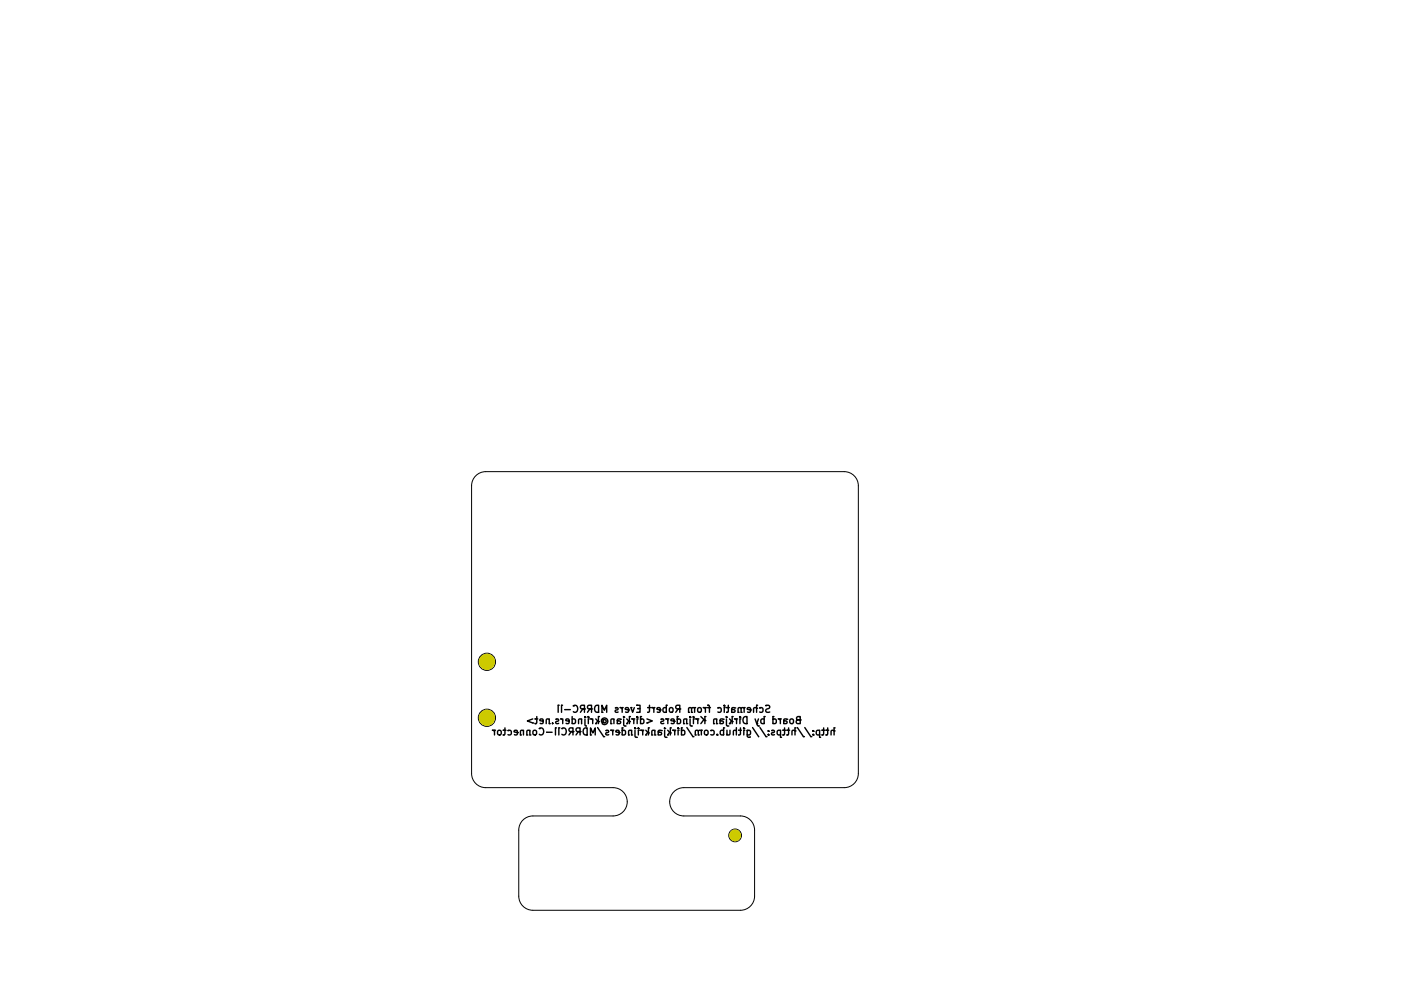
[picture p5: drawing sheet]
<svg xmlns="http://www.w3.org/2000/svg" width="297mm" height="210mm" viewBox="0 0 297 210" stroke-linecap="round" stroke-linejoin="round" font-family="sans-serif">
<g fill="none" stroke="#000" stroke-width=".3">
<path d="M104.4 154.8l.4 .3M104.8 154.8v1M105.6 155l.2-.2 .4 .2 .1 .5-.2 .3h-.3l-.2-.1zM106.7 154.8h.6M107.1 154.3v1.3l-.4 .2M107.7 154.9l.4-.1 .3 .3-.1 .7h-.6M109.7 155.3l-.7-.1 .1-.3 .4-.1 .2 .2-.1 .8h-.5M111 155l-.2-.2-.4 .1-.1 .9M111 155.8h.1M111 154.8v1M112.3 155l-.2-.2-.3 .1-.1 .9M112.3 154.8v1"/>
<path d="M113 152.4l-1.2 .5 1.2 .4M113.1 155l.2-.2 .4 .2 .1 .5-.2 .3h-.3l-.2-.1zM113.5 152.4h.5M113.8 151.9v1.3l-.3 .2M114.3 154.5a.71 .71 0 0 1 1 .5 .71 .71 0 0 1-.7 .8l-.3-.1M115.2 152.9l-.7-.1v-.3l.5-.1 .2 .2-.1 .8h-.6M115.2 152.9h.1M115.8 153.4h.1M115.9 155.3h1.2M115.9 155.3h.1M116.5 152.6l-.3-.2-.3 .1-.1 .9M116.5 152.4v1"/>
<path d="M117.2 153.3v.1M117.2 153.4h.1M117.8 154.3v1.5M117.9 152.5l.3-.1 .3 .2-.1 .3-.5 .1v.4h.6M118.3 149.5v1.5M118.5 154.3v1.5M118.9 152.4l.4 .3M119.1 149.5v1.5M119.1 154.5a.71 .71 0 0 1 1 .5 .71 .71 0 0 1-.7 .8l-.3-.1M119.3 152.4h.1M119.3 152.4v1M119.8 150.5h1.1"/>
<path d="M119.8 150.5h.1M120.7 152.9l-.7-.1v-.3l.5-.1 .2 .2-.1 .8h-.6M120.7 152.9h.1M121.1 155.1l-.5 .7M121.3 152.5l.4-.1 .3 .3-.1 .7h-.6M121.3 151.9v1.5M121.3 151.9h.1M121.3 152.5h.1M121.5 155.1l-.7-.1-.2-.2 .1-.3 .8-.2v1.5M121.6 149.7a.71 .71 0 0 1 .9 .5 .71 .71 0 0 1-.7 .8l-.2-.1M122.6 155.1l-.5 .7M122.7 153.4h.1"/>
<path d="M123 155.1l-.7-.1-.2-.2 .1-.3 .8-.2v1.5M123.3 152.6l-.2-.2-.4 .1v.9M123.3 153.4h.1M123.3 152.4v1M123.6 150.3l-.5 .7M123.9 154.4l.6-.1v1.5a.79 .79 0 0 1-.9-.5 .79 .79 0 0 1 .3-.9zM123.9 150.3l-.7-.1-.1-.2v-.3l.8-.2v1.5M124 152.4v1.3l.3 .2M124 151.9v.2M124.3 153.9h.1M124.7 151.9v.2M124.7 152.4v1"/>
<path d="M125.1 150.3l-.5 .7M125.2 155.8v-1.5l.5 1.1 .5-1.1v1.5M125.2 152.4l.5 .3M125.4 150.3l-.7-.1-.1-.2v-.3l.8-.2v1.5M125.7 152.4v1M125.7 152.4h.1M126.3 152.4l.6 .6M126.3 149.6l.6-.1v1.5a.79 .79 0 0 1-.8-.5 .79 .79 0 0 1 .2-.9zM126.7 154.3l1.3 1.9M126.7 152.9l-.4 .5M126.9 151.9v1.5M127.6 151v-1.5l.5 1.1 .5-1.1v1.5"/>
<path d="M127.7 153.4h.1M127.9 152.7a.36 .36 0 0 1 .5 0 .36 .36 0 0 1 0 .5 .36 .36 0 0 1-.5-.1M127.9 152.6v.5l-.2 .1a.64 .64 0 0 1 .4-1 .64 .64 0 0 1 .8 .7 .72 .72 0 0 1-.5 .7 .72 .72 0 0 1-.7-.2M128.5 154.9l.3-.1 .3 .2-.1 .3-.5 .1v.4h.6M129.5 154.8l.4 .3M129.9 154.8v1M130.2 152.6l-.2-.2-.4 .1-.1 .9M130.2 152.4v1M130.2 153.4h.1M130.5 150.1l.3-.1 .3 .2-.1 .3-.5 .1v.4h.6M130.9 152.8l.5 .1 .2 .2-.2 .3h-.5M131.3 155.3l-.7-.1v-.3l.5-.1 .2 .2-.1 .8h-.6"/>
<path d="M131.5 150l.4 .3M131.5 152.5h-.5l-.1 .9M131.9 154.9l.4-.1 .3 .3-.1 .7h-.6M131.9 154.3v1.5M131.9 150v1M132.2 152.4v1.3l.3 .2M132.2 151.9v.2M132.9 152.4l.6 .6M133.3 150.5l-.7-.1v-.3l.5-.1 .2 .2-.1 .8h-.6M133.3 152.9l-.4 .5M133.5 151.9v1.5M133.8 150l.3 1 .4-1"/>
<path d="M133.9 155l-.2-.2-.4 .1v.9M133.9 154.8v1M134 152.4l.4 .3M134.4 152.4v1M134.6 154.8v1.3l.3 .2M134.6 154.3v.2M135 149.5h.7v1.5h-.7M135.1 151.9v.2M135.1 152.4v1M135.2 150.2h.5M135.3 154.3v.2M135.3 154.8v1"/>
<path d="M135.8 152.5l.4-.1 .3 .3-.1 .7h-.6M135.8 151.9v1.5M135.8 154.8l.5 .3M136.3 154.8v1M136.9 154.8l.6 .6M137.2 152.4l1.1 .5-1.1 .4M137.3 150h.6M137.3 151h.1M137.3 155.3l-.4 .5M137.5 154.3v1.5M137.7 149.5v1.3l-.4 .2M138.2 150l.4 .3"/>
<path d="M138.6 150v1M138.8 155l-.2-.2-.3 .1-.1 .9M138.8 154.8v1M139.6 155.2l.5 .1 .2 .2-.2 .3h-.5M140 150.5l-.7-.1v-.3l.5-.1 .2 .2-.1 .8h-.6M140.2 152.5l.3-.1 .2 .2v.3l-.5 .1v.4h.5M140.2 154.9h-.6v.9M140.9 154.8v1.3l.3 .2M140.9 154.3v.2M141.2 152.4l.4 .3M141.3 150.1l-.5-.1-.2 .3 .1 .7h.6M141.3 149.5v1.5"/>
<path d="M141.6 154.8l.5 .6M141.6 152.4v1M142 150.2l.2-.2 .4 .2 .1 .5-.1 .3h-.4l-.2-.1zM142 155.3l-.4 .5M142.1 154.3v1.5M142.6 154.8l.5 .3M143 152.9l-.8-.1 .1-.3 .4-.1 .3 .2-.1 .8h-.6M143.1 154.8v1M143.6 152.5l.4-.1 .3 .3-.1 .7h-.6M143.6 151.9v1.5M143.8 154.3v.2M143.8 150.3l-.5 .7"/>
<path d="M143.8 154.8v1M144.1 150.3l-.7-.1-.1-.2v-.3l.8-.2v1.5M144.5 154.9l.4-.1 .3 .3-.1 .7h-.6M144.5 154.3v1.5M145.6 152.6l-.2-.2-.4 .1v.9M145.6 152.4v1M145.6 154.3l1.3 1.9M146.3 152.4v1.3l.3 .2M146.3 151.9v.2M146.6 150.2l-.2-.2-.3 .1-.1 .9M147 151.9v.2M147 152.4v1"/>
<path d="M147.3 150.2l-.2-.2-.4 .1-.1 .9M147.3 150v1M147.5 152.4l.5 .3M148 152.4v1M148 150.2l.2-.2 .4 .2 .1 .5-.1 .3h-.4l-.2-.1zM148.1 155l-.3-.2-.3 .1-.1 .9M148.6 151.9l.9 .9M148.7 155l-.2-.2-.4 .1v.9M148.7 154.8v1M149.1 150l.5 .3M149.2 152.6l-.6 .8M149.4 155l.2-.2 .5 .2v.5l-.1 .3h-.4l-.2-.1z"/>
<path d="M149.5 151.9v1.5M149.6 150v1M150.1 149.5l.3 .2v1.3M150.1 150h.5M150.7 154.9l.4-.1 .3 .3-.1 .7h-.6M152 152.6l-.3-.2-.3 .1-.1 .9M152 152.4v1M152.1 155.7v.1M152.2 150.1l.4-.1 .3 .3-.1 .7h-.6M152.7 152.8l.5 .1 .2 .2-.2 .3h-.5M153.3 152.5h-.6v.9M153.4 154.9l-.4-.1-.3 .3 .1 .7h.6"/>
<path d="M153.4 154.3v1.5M153.6 149.5v.2M153.6 150v1M154 152.4v1.3l.3 .2M154 151.9v.2M154.1 150h.5M154.1 155.8h.1M154.1 154.8v1M154.1 155.7h.1M154.4 149.5v1.3l-.3 .2M154.7 152.4l.5 .6M154.8 154.8l-.1 1h-.4l-.2-.1"/>
<path d="M155.1 152.9l-.4 .5M155.1 150.4l.5 .1 .2 .2-.2 .3h-.5M155.2 151.9v1.5M155.7 152.4l.5 .3M155.8 150.1h-.6l-.1 .9M156.1 155l-.2-.2-.3 .1-.1 .9M156.1 154.3v1.5M156.1 154.3h.1M156.1 155h.1M156.2 152.4v1M156.6 154.8h.6M156.6 155.8h.1"/>
<path d="M156.9 151.9v.2M156.9 152.4v1M157 154.3v1.3l-.4 .2M157.1 150.2l-.2-.2-.3 .1-.1 .9M157.7 154.3v.2M157.7 154.8v1M157.8 150.2l-.2-.2-.4 .1-.1 .9M157.8 150v1M157.8 152l.6-.1v1.5a.79 .79 0 0 1-.9-.5 .79 .79 0 0 1 .3-.9zM158.4 154.8v1.2l.3 .3h.4M158.4 154.9l.4-.1 .3 .3-.1 .7h-.6M159.1 156.3h.1"/>
<path d="M159.1 150.5l-.7-.1 .1-.3 .4-.1 .2 .2v.8h-.6M159.6 154.3l1.2 1.9M160.1 152.4l.5 1.4 .2 .1M160.4 150.2l-.2-.2-.4 .1v.9M160.4 149.5v1.5M160.8 152.4l-.3 1M161.1 150.1l.4-.1 .3 .3-.2 .7h-.5M161.1 154.3l1.3 1.9M162 152.5l-.4-.1-.3 .3 .2 .7h.5M162 151.9v1.5M162.3 149.6l.6-.1 .2 .2v.4l-.6 .3-.2 .3 .3 .3h.6M162.9 155.7v.1"/>
<path d="M162.9 154.9v.1M163.6 154.9l.4-.1 .2 .2-.1 .3-.5 .1v.4h.6M163.9 152.5l.4-.1 .3 .3-.1 .7h-.6M163.9 151.9v1.5M165 152.4l.5 .3M165.5 152.4v1M165.5 154.9l-.4-.1-.3 .3 .1 .7h.6M165.5 154.8v1.5M166 154.8h.6M166.2 152.8l.5 .1 .2 .2-.2 .3h-.5M166.3 154.3v1.3l-.3 .2M166.8 152.5h-.6v.9"/>
<path d="M166.8 154.8h.6M167.2 154.3v1.3l-.4 .2M167.5 152.6l.2-.2 .5 .2v.5l-.1 .3h-.4l-.2-.1zM168.6 155l-.3-.2-.3 .1-.1 .9M168.6 154.3v1.5M169.1 154.3l1.2 1.9M169.2 152.6l-.4 .3 .1 .4 .2 .1h.6v-1.5l-.7 .2-.1 .3 .1 .2h.7M170.6 154.3l1.3 1.9M172.4 155.7v.1M172.4 154.9v.1M173.8 154.9l-.5-.1-.2 .3 .1 .7h.6M173.8 154.8v1.5"/>
<path d="M174.3 154.8h.5M174.6 154.3v1.3l-.3 .2M175.1 154.8h.6M175.5 154.3v1.3l-.4 .2M176.8 155l-.2-.2-.3 .1-.1 .9M176.8 154.3v1.5"/>
</g>
<g fill="#000">
<circle cx="104.4" cy="154.8" r=".15"/>
<circle cx="104.8" cy="154.8" r=".15"/>
<circle cx="106.7" cy="154.8" r=".15"/>
<circle cx="106.7" cy="155.8" r=".15"/>
<circle cx="107.7" cy="154.9" r=".15"/>
<circle cx="109.7" cy="155.3" r=".15"/>
<circle cx="110.3" cy="155.8" r=".15"/>
<circle cx="111.7" cy="155.8" r=".15"/>
<circle cx="112.3" cy="155.8" r=".15"/>
<circle cx="113" cy="153.3" r=".15"/>
<circle cx="113.5" cy="153.4" r=".15"/>
<circle cx="113.5" cy="152.4" r=".15"/>
<circle cx="114.3" cy="154.5" r=".15"/>
<circle cx="116.5" cy="153.4" r=".15"/>
<circle cx="117.8" cy="154.3" r=".15"/>
<circle cx="117.9" cy="152.5" r=".15"/>
<circle cx="118.3" cy="149.5" r=".15"/>
<circle cx="118.5" cy="154.3" r=".15"/>
<circle cx="118.9" cy="152.4" r=".15"/>
<circle cx="119.1" cy="149.5" r=".15"/>
<circle cx="119.1" cy="154.5" r=".15"/>
<circle cx="121.1" cy="155.1" r=".15"/>
<circle cx="121.5" cy="155.1" r=".15"/>
<circle cx="121.6" cy="149.7" r=".15"/>
<circle cx="122.6" cy="155.1" r=".15"/>
<circle cx="123" cy="155.1" r=".15"/>
<circle cx="123.6" cy="150.3" r=".15"/>
<circle cx="123.9" cy="150.3" r=".15"/>
<circle cx="124" cy="152.1" r=".15"/>
<circle cx="124.7" cy="152.4" r=".15"/>
<circle cx="124.7" cy="152.1" r=".15"/>
<circle cx="125.1" cy="150.3" r=".15"/>
<circle cx="125.2" cy="155.8" r=".15"/>
<circle cx="125.2" cy="152.4" r=".15"/>
<circle cx="125.4" cy="150.3" r=".15"/>
<circle cx="126.3" cy="153.4" r=".15"/>
<circle cx="126.9" cy="151.9" r=".15"/>
<circle cx="126.9" cy="153" r=".15"/>
<circle cx="127.6" cy="151" r=".15"/>
<circle cx="127.9" cy="153.1" r=".15"/>
<circle cx="128" cy="156.2" r=".15"/>
<circle cx="128.5" cy="154.9" r=".15"/>
<circle cx="129.5" cy="154.8" r=".15"/>
<circle cx="129.5" cy="153.4" r=".15"/>
<circle cx="129.9" cy="154.8" r=".15"/>
<circle cx="130.5" cy="150.1" r=".15"/>
<circle cx="130.9" cy="152.8" r=".15"/>
<circle cx="131.3" cy="155.3" r=".15"/>
<circle cx="131.5" cy="150" r=".15"/>
<circle cx="131.5" cy="152.5" r=".15"/>
<circle cx="131.9" cy="154.9" r=".15"/>
<circle cx="131.9" cy="154.3" r=".15"/>
<circle cx="131.9" cy="150" r=".15"/>
<circle cx="132.2" cy="152.1" r=".15"/>
<circle cx="132.5" cy="153.9" r=".15"/>
<circle cx="132.9" cy="153.4" r=".15"/>
<circle cx="133.3" cy="150.5" r=".15"/>
<circle cx="133.3" cy="155.8" r=".15"/>
<circle cx="133.5" cy="151.9" r=".15"/>
<circle cx="133.5" cy="153" r=".15"/>
<circle cx="133.8" cy="150" r=".15"/>
<circle cx="133.9" cy="155.8" r=".15"/>
<circle cx="134" cy="152.4" r=".15"/>
<circle cx="134.4" cy="152.4" r=".15"/>
<circle cx="134.6" cy="154.5" r=".15"/>
<circle cx="134.9" cy="156.3" r=".15"/>
<circle cx="135" cy="149.5" r=".15"/>
<circle cx="135.1" cy="152.4" r=".15"/>
<circle cx="135.1" cy="152.1" r=".15"/>
<circle cx="135.2" cy="150.2" r=".15"/>
<circle cx="135.3" cy="154.8" r=".15"/>
<circle cx="135.3" cy="154.5" r=".15"/>
<circle cx="135.8" cy="152.5" r=".15"/>
<circle cx="135.8" cy="151.9" r=".15"/>
<circle cx="135.8" cy="154.8" r=".15"/>
<circle cx="136.3" cy="154.8" r=".15"/>
<circle cx="136.9" cy="155.8" r=".15"/>
<circle cx="137.2" cy="153.3" r=".15"/>
<circle cx="137.5" cy="154.3" r=".15"/>
<circle cx="137.5" cy="155.4" r=".15"/>
<circle cx="138.2" cy="155.8" r=".15"/>
<circle cx="138.2" cy="150" r=".15"/>
<circle cx="138.6" cy="150" r=".15"/>
<circle cx="138.8" cy="155.8" r=".15"/>
<circle cx="139.6" cy="155.2" r=".15"/>
<circle cx="140" cy="150.5" r=".15"/>
<circle cx="140.2" cy="152.5" r=".15"/>
<circle cx="140.2" cy="154.9" r=".15"/>
<circle cx="140.9" cy="154.5" r=".15"/>
<circle cx="141.2" cy="152.4" r=".15"/>
<circle cx="141.2" cy="156.3" r=".15"/>
<circle cx="141.3" cy="149.5" r=".15"/>
<circle cx="141.6" cy="155.8" r=".15"/>
<circle cx="141.6" cy="152.4" r=".15"/>
<circle cx="142.1" cy="154.3" r=".15"/>
<circle cx="142.1" cy="155.4" r=".15"/>
<circle cx="142.6" cy="154.8" r=".15"/>
<circle cx="143" cy="152.9" r=".15"/>
<circle cx="143.1" cy="154.8" r=".15"/>
<circle cx="143.6" cy="151.9" r=".15"/>
<circle cx="143.6" cy="152.5" r=".15"/>
<circle cx="143.8" cy="150.3" r=".15"/>
<circle cx="143.8" cy="154.5" r=".15"/>
<circle cx="143.8" cy="154.8" r=".15"/>
<circle cx="144.1" cy="150.3" r=".15"/>
<circle cx="144.5" cy="154.3" r=".15"/>
<circle cx="144.5" cy="154.9" r=".15"/>
<circle cx="145" cy="153.4" r=".15"/>
<circle cx="145.6" cy="153.4" r=".15"/>
<circle cx="146" cy="151" r=".15"/>
<circle cx="146.3" cy="152.1" r=".15"/>
<circle cx="146.6" cy="153.9" r=".15"/>
<circle cx="146.6" cy="151" r=".15"/>
<circle cx="146.9" cy="156.2" r=".15"/>
<circle cx="147" cy="152.1" r=".15"/>
<circle cx="147" cy="152.4" r=".15"/>
<circle cx="147.3" cy="150" r=".15"/>
<circle cx="147.4" cy="155.8" r=".15"/>
<circle cx="147.5" cy="152.4" r=".15"/>
<circle cx="148" cy="152.4" r=".15"/>
<circle cx="148.1" cy="155.8" r=".15"/>
<circle cx="148.7" cy="154.8" r=".15"/>
<circle cx="149.1" cy="150" r=".15"/>
<circle cx="149.2" cy="152.6" r=".15"/>
<circle cx="149.5" cy="151.9" r=".15"/>
<circle cx="149.5" cy="152.8" r=".15"/>
<circle cx="149.6" cy="150" r=".15"/>
<circle cx="150.1" cy="150" r=".15"/>
<circle cx="150.1" cy="149.5" r=".15"/>
<circle cx="150.7" cy="154.9" r=".15"/>
<circle cx="151.3" cy="153.4" r=".15"/>
<circle cx="152" cy="153.4" r=".15"/>
<circle cx="152.1" cy="155.8" r=".15"/>
<circle cx="152.2" cy="150.1" r=".15"/>
<circle cx="152.7" cy="152.8" r=".15"/>
<circle cx="153.3" cy="152.5" r=".15"/>
<circle cx="153.4" cy="154.3" r=".15"/>
<circle cx="153.6" cy="150" r=".15"/>
<circle cx="153.6" cy="149.7" r=".15"/>
<circle cx="154" cy="152.1" r=".15"/>
<circle cx="154.1" cy="151" r=".15"/>
<circle cx="154.1" cy="150" r=".15"/>
<circle cx="154.3" cy="153.9" r=".15"/>
<circle cx="154.7" cy="153.4" r=".15"/>
<circle cx="155.1" cy="150.4" r=".15"/>
<circle cx="155.2" cy="151.9" r=".15"/>
<circle cx="155.2" cy="153" r=".15"/>
<circle cx="155.7" cy="152.4" r=".15"/>
<circle cx="155.8" cy="150.1" r=".15"/>
<circle cx="156.2" cy="152.4" r=".15"/>
<circle cx="156.5" cy="151" r=".15"/>
<circle cx="156.9" cy="152.1" r=".15"/>
<circle cx="156.9" cy="152.4" r=".15"/>
<circle cx="157.1" cy="151" r=".15"/>
<circle cx="157.7" cy="154.5" r=".15"/>
<circle cx="157.7" cy="154.8" r=".15"/>
<circle cx="157.8" cy="150" r=".15"/>
<circle cx="158.4" cy="154.9" r=".15"/>
<circle cx="159.1" cy="150.5" r=".15"/>
<circle cx="160.4" cy="149.5" r=".15"/>
<circle cx="160.4" cy="150.2" r=".15"/>
<circle cx="160.5" cy="153.4" r=".15"/>
<circle cx="160.8" cy="153.9" r=".15"/>
<circle cx="161.1" cy="150.1" r=".15"/>
<circle cx="162" cy="151.9" r=".15"/>
<circle cx="162.3" cy="149.6" r=".15"/>
<circle cx="162.4" cy="156.2" r=".15"/>
<circle cx="162.9" cy="155.8" r=".15"/>
<circle cx="162.9" cy="155" r=".15"/>
<circle cx="163.6" cy="154.9" r=".15"/>
<circle cx="163.9" cy="152.5" r=".15"/>
<circle cx="163.9" cy="151.9" r=".15"/>
<circle cx="165" cy="152.4" r=".15"/>
<circle cx="165.5" cy="152.4" r=".15"/>
<circle cx="165.5" cy="156.3" r=".15"/>
<circle cx="166" cy="155.8" r=".15"/>
<circle cx="166" cy="154.8" r=".15"/>
<circle cx="166.2" cy="152.8" r=".15"/>
<circle cx="166.8" cy="152.5" r=".15"/>
<circle cx="166.8" cy="155.8" r=".15"/>
<circle cx="166.8" cy="154.8" r=".15"/>
<circle cx="168.6" cy="154.3" r=".15"/>
<circle cx="168.6" cy="155" r=".15"/>
<circle cx="169.7" cy="152.6" r=".15"/>
<circle cx="170.3" cy="156.2" r=".15"/>
<circle cx="171.9" cy="156.2" r=".15"/>
<circle cx="172.4" cy="155" r=".15"/>
<circle cx="172.4" cy="155.8" r=".15"/>
<circle cx="173.8" cy="156.3" r=".15"/>
<circle cx="174.3" cy="155.8" r=".15"/>
<circle cx="174.3" cy="154.8" r=".15"/>
<circle cx="175.1" cy="154.8" r=".15"/>
<circle cx="175.1" cy="155.8" r=".15"/>
<circle cx="176.8" cy="155" r=".15"/>
<circle cx="176.8" cy="154.3" r=".15"/>
</g>
<g fill="none" stroke="#000" stroke-width=".21">
<path d="M101.1 100.7l1.2-.6 .7-.1h76a3 3 0 0 1 3 3v61a3 3 0 0 1-3 3h-34a3 3 0 0 0-3 3 3 3 0 0 0 3 3h12a3 3 0 0 1 3 3v14a3 3 0 0 1-3 3h-44a3 3 0 0 1-3-3v-14a3 3 0 0 1 3-3h17a3 3 0 0 0 3-3 3 3 0 0 0-3-3h-27a3 3 0 0 1-3-3v-61a2.99 2.99 0 0 1 1.1-2.3z"/>
<circle cx="103.2" cy="140.3" r="1.83"/>
<circle cx="103.2" cy="152.2" r="1.83"/>
<circle cx="155.9" cy="177.1" r="1.35"/>
</g>
<g fill="#cdca00" stroke="#cdca00" stroke-width=".21">
<circle cx="155.9" cy="177.1" r="1.15"/>
<circle cx="103.2" cy="152.2" r="1.63"/>
<circle cx="103.2" cy="140.3" r="1.63"/>
</g>
</svg>
